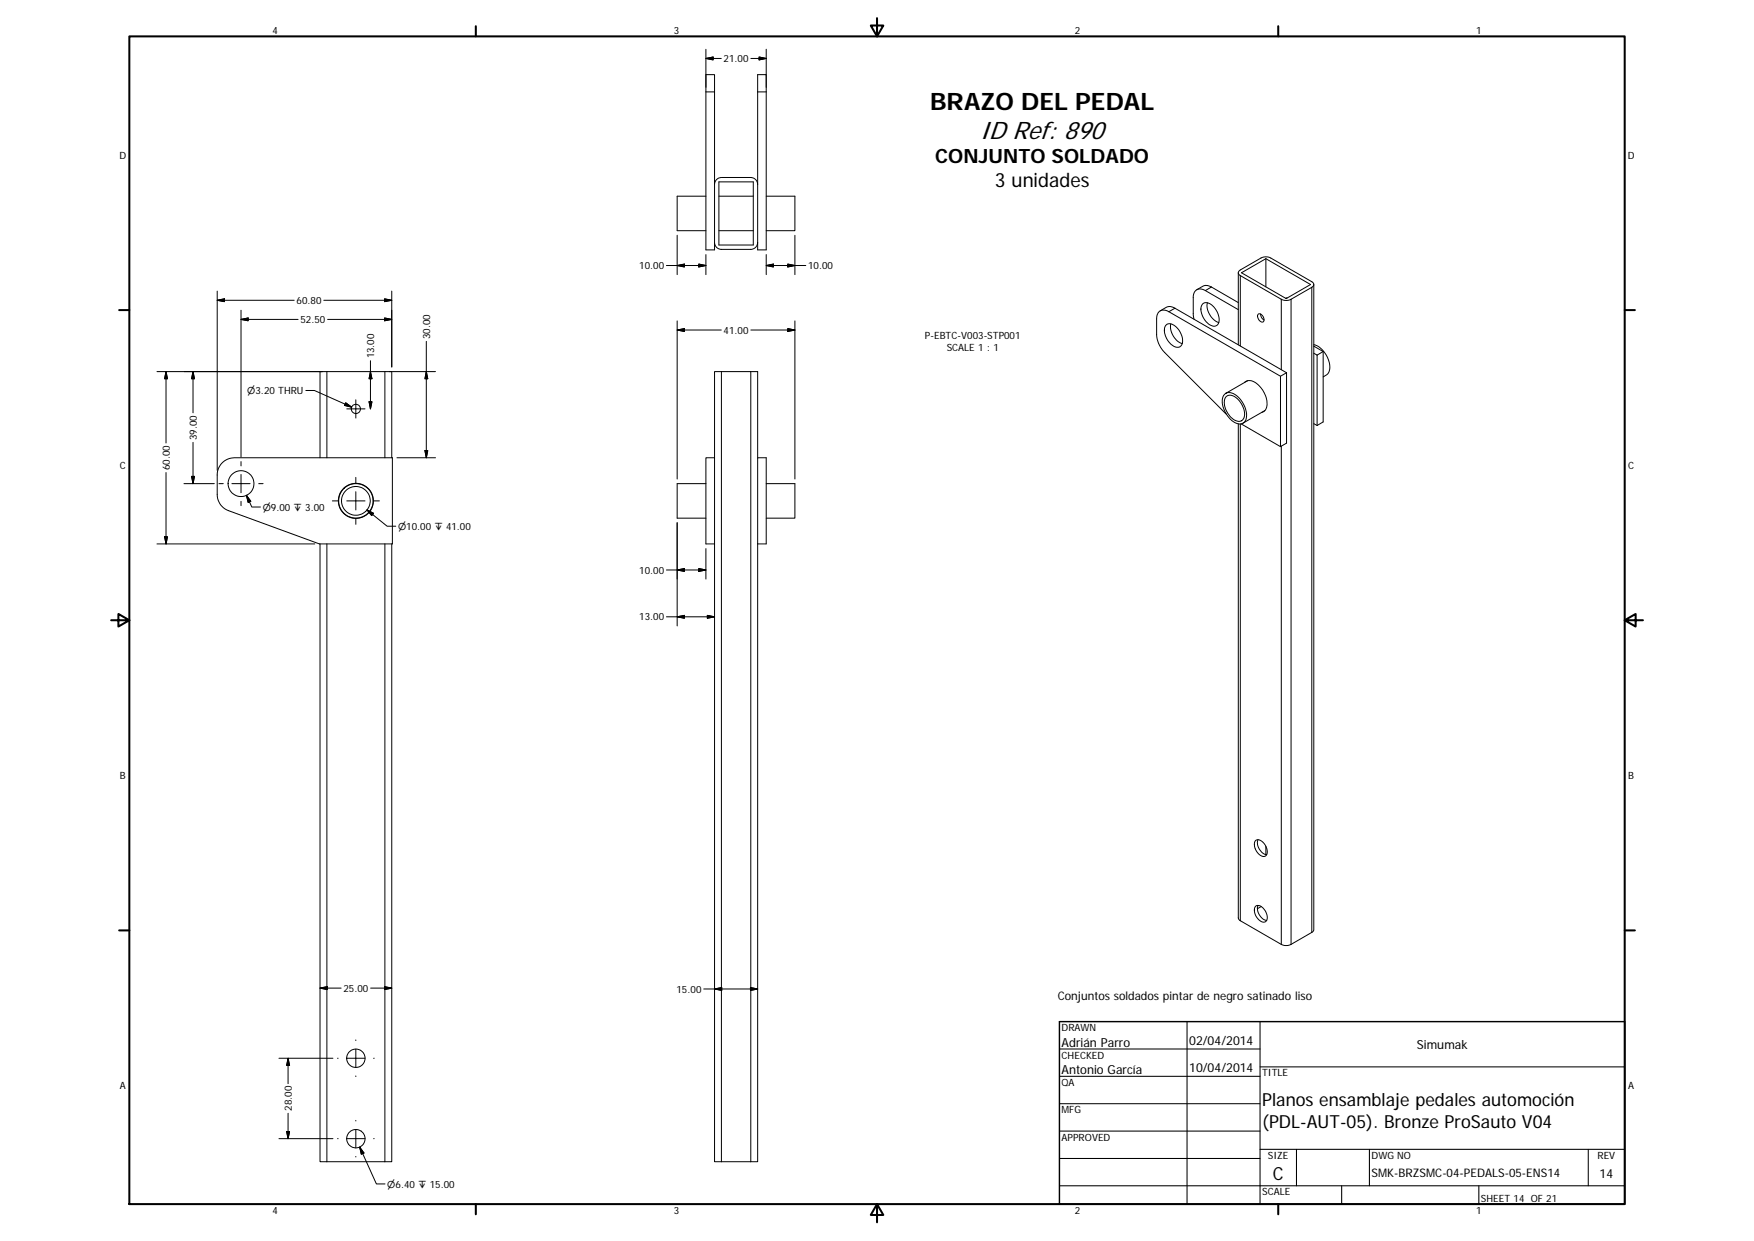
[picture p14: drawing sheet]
<svg xmlns="http://www.w3.org/2000/svg" width="594mm" height="420mm" viewBox="0 0 594 420" stroke-linecap="round" stroke-linejoin="round" font-family="sans-serif">
<defs><g id="words">
<text font-size="8.6" x="331.8" y="46.9">ID Ref: 890</text>
<text font-size="8.1" x="315" y="37.1">BRAZO DEL PEDAL</text>
<g font-size="6.7">
<text x="316.7" y="55.3">CONJUNTO SOLDADO</text>
<text x="336.9" y="63.3">3 unidades</text>
</g>
<g font-size="6.1">
<text x="427.5" y="374.4">Planos ensamblaje pedales automoción</text>
<text x="427.5" y="381.8">(PDL-AUT-05). Bronze ProSauto V04</text>
<text x="431.1" y="399.4">C</text>
</g>
<g font-size="4.2">
<text x="402.8" y="353.7">02/04/2014</text>
<text x="359.5" y="354.3">Adrián Parro</text>
<text x="479.9" y="355.1">Simumak</text>
<text x="359.5" y="363.6">Antonio García</text>
<text x="402.8" y="363">10/04/2014</text>
<text x="541.8" y="398.7">14</text>
</g>
<g font-size="4">
<text x="358.2" y="338.5">Conjuntos soldados pintar de negro satinado liso</text>
<text x="464.5" y="398.5">SMK-BRZSMC-04-PEDALS-05-ENS14</text>
</g>
<g font-size="3.4">
<text x="92.3" y="11.3">4</text>
<text x="228.2" y="11.3">3</text>
<text x="364.1" y="11.3">2</text>
<text x="499.9" y="11.3">1</text>
<text x="245.1" y="21">21.00</text>
<text x="40.4" y="53.7">D</text>
<text x="551.4" y="53.7">D</text>
<text x="216.5" y="91.1">10.00</text>
<text x="273.7" y="91.1">10.00</text>
<text x="100.4" y="102.9">60.80</text>
<text x="101.8" y="109.4">52.50</text>
<text x="245.1" y="113">41.00</text>
<text x="145.6" y="114.8" transform="rotate(-90 145.6 114.8)">30.00</text>
<text x="313.3" y="114.9">P-EBTC-V003-STP001</text>
<text x="320.6" y="119">SCALE 1 : 1</text>
<text x="126.7" y="121.4" transform="rotate(-90 126.7 121.4)">13.00</text>
<text x="66.6" y="149" transform="rotate(-90 66.6 149)">39.00</text>
<text x="40.6" y="158.7">C</text>
<text x="57.5" y="159.2" transform="rotate(-90 57.5 159.2)">60.00</text>
<text x="551.5" y="158.7">C</text>
<text x="216.5" y="194.2">10.00</text>
<text x="216.5" y="210">13.00</text>
<text x="40.6" y="263.7">B</text>
<text x="551.5" y="263.7">B</text>
<text x="116.3" y="335.7">25.00</text>
<text x="229.1" y="336.1">15.00</text>
<text x="359.5" y="349.1">DRAWN</text>
<text x="359.5" y="358.4">CHECKED</text>
<text x="427.5" y="364.4">TITLE</text>
<text x="40.6" y="368.7">A</text>
<text x="359.5" y="367.7">QA</text>
<text x="551.5" y="368.7">A</text>
<text x="98.8" y="376.1" transform="rotate(-90 98.8 376.1)">28.00</text>
<text x="359.5" y="376.9">MFG</text>
<text x="359.5" y="386.2">APPROVED</text>
<text x="429.4" y="392.4">SIZE</text>
<text x="464.5" y="392.4">DWG NO</text>
<text x="541.1" y="392.3">REV</text>
<text x="427.5" y="404.7">SCALE</text>
<text x="501.6" y="406.8">SHEET 14 OF 21</text>
<text x="92.3" y="411.1">4</text>
<text x="228.2" y="411.1">3</text>
<text x="364.1" y="411.1">2</text>
<text x="499.9" y="411.1">1</text>
</g>
<g font-size="3.2">
<text x="83.8" y="133.5">⌀3.20 THRU</text>
<text x="89" y="172.9">⌀9.00↧ 3.00</text>
<text x="134.8" y="179.4">⌀10.00↧ 41.00</text>
<text x="131.2" y="402.1">⌀6.40↧ 15.00</text>
</g>
</g></defs>
<g fill="none" stroke="#000" stroke-width=".34">
<path d="M239.1 19.8l2.4-.5v1zM239.1 19.8h5.2M239.1 16.7v12.9M254.3 19.8h5.2M257.1 19.3l2.4 .5-2.4 .5zM259.5 16.7v12.9M239.1 31.1v53.5h2.9v-53.5M239.1 31.1h2.9M242 31.1v-5.8h-2.9v5.8M256.6 31.1h2.9M259.5 31.1v-5.8h-2.9v5.8M259.5 31.1v53.5h-2.9v-53.5"/>
<path d="M229.4 79.7v13.3M239.1 66.4h-9.7v11.7h9.7M243.5 78.1h11.6M243.5 66.4h11.6M243.5 61.6h11.6v21.4h-11.6zM256.6 62.4a2.35 2.35 0 0 0-2.3-2.3h-10a2.35 2.35 0 0 0-2.3 2.3M259.5 66.4h9.7v11.7h-9.7M269.2 79.7v13.3M73.6 98.6v60.7M132.7 98.6v25.6M225.7 89.9h13.4M229.4 89.9l2.4-.5v1z"/>
<path d="M236.7 89.4l2.4 .5-2.4 .5zM239.1 86.2v6.8M256.6 82.1a2.31 2.31 0 0 1-2.3 2.3h-10a2.31 2.31 0 0 1-2.3-2.3M259.5 86.2v6.8M259.5 89.9l2.5-.5v1zM259.5 89.9h13.4M266.8 89.4l2.4 .5-2.4 .5zM408.3 98.4a2.51 2.51 0 0 0-3-.3 2.51 2.51 0 0 0-1.2 2.7v5.8l.3 1.5M408.3 98.4l11.1 6.4M410.3 97.2l-2 1.2M410.3 97.2a2.96 2.96 0 0 0-2.9-.3l-2.1 1.2M410.3 97.2l9.1 5.2"/>
<path d="M419.4 92.4v24.3M420.1 93.3a1.01 1.01 0 0 1-.7-.9 1.01 1.01 0 0 1 .7-1l7-4a3.6 3.6 0 0 1 3.3 0l13.9 8a1.01 1.01 0 0 1 .7 .9 1.01 1.01 0 0 1-.7 1M420.1 93.3v23.8M420.1 93.3l13.9 8M420.5 92.4l8.2-4.8 15.2 8.7-8.3 4.8zM428.7 87.6v9.5M444.3 97.3l-7 4M444.3 97.3v218.4M445 96.3v218.4l-.7 1M73.6 101.7l2.4-.5v.9zM73.6 101.7h26M81.6 108.1l2.4-.4v.9z"/>
<path d="M81.6 105v49.7M101 108.1h-19.4M109.7 101.7h23M111 108.1h21.7M130.3 101.2l2.4 .5-2.4 .4zM130.3 107.7l2.4 .4-2.4 .5zM144.4 115.6v39.4M229.4 108.6v53.6M229.4 111.7l2.4-.4v.9zM229.4 111.7h14.9M254.3 111.7h14.9M266.8 111.3l2.4 .4-2.4 .5z"/>
<path d="M269.2 108.6v53.6M394.9 110.1a2.63 2.63 0 0 1 3.8 .9 5.3 5.3 0 0 1 1.3 6.1 2.59 2.59 0 0 1-3.8-.9 5.4 5.4 0 0 1-1.3-6.1zM395.9 105.5a2.53 2.53 0 0 0-2.9-.3 2.53 2.53 0 0 0-1.3 2.7l.2 6.8 .5 1.5 1.4 2.4 21.6 21.7M395.9 105.5l37.8 21.9M396.6 109.7a6.2 6.2 0 0 0 3.8 6.6M397.9 104.4l-2 1.1M397.9 104.4a2.89 2.89 0 0 0-2.9-.4l-2 1.2M397.9 104.4l37.9 21.8M407.5 102.8a3.1 3.1 0 0 1 3.9 1.4 4.8 4.8 0 0 1 .8 5.9 3.1 3.1 0 0 1-3.9-1.5 4.8 4.8 0 0 1-.8-5.8zM408.9 102.5a6.3 6.3 0 0 0 3.9 6.7M426.2 106.3a1.76 1.76 0 0 1 1.6 2.7 1.86 1.86 0 0 1-1.6-2.7zM427 106.3a2.37 2.37 0 0 0 1.1 2.1"/>
<path d="M434 101.3a3.6 3.6 0 0 0 3.3 0M434 101.3v23.9M436 100.9l-.5 .1M437.3 101.3v218.4M445 116.7a8.1 8.1 0 0 1 5.1 9.2l-.6 .9-1.3 .8M445 119.6l1.1 .6M445 117.2l3.2 1.8M448.2 119l-2.1 1.2M448.2 119v23.9l-2.1 1.2M53.2 125.8h55.9M56.2 125.8v24.2M56.2 125.8l.5 2.4h-1z"/>
<path d="M65.4 125.8v14M65.4 125.8l.5 2.4h-1zM103.6 132.2h2.9l12.6 5.6M110.7 125.8h-2.3v29.2M110.7 125.8h19.7M110.7 125.8v29.2M117.1 136.4l2 1.4-2.4-.5zM117.4 138.4h6.2M120.5 135.4v6.1M125 136h1l-.5 2.4zM125.5 122.1v16.3M125.5 125.8l.5 2.4h-1z"/>
<path d="M130.4 125.8v29.2M130.4 125.8h2.3v29.2M131.9 125.8h15.6M144.4 125.8l.5 2.4h-1zM244.3 125.8h-2.3v29.2M244.3 125.8v267.5M244.3 125.8h10M254.3 125.8h2.3v29.2M254.3 125.8v267.5M414.8 133.5a3.2 3.2 0 0 1 4.3 .7 7.8 7.8 0 0 1 2.7 8.3 2.67 2.67 0 0 1-4.1 .2 8.3 8.3 0 0 1-3.4-8.6zM415.4 134.2a3.1 3.1 0 0 1 4.1 1.2 5.7 5.7 0 0 1 1.4 6.7 2.84 2.84 0 0 1-4-.8 6.1 6.1 0 0 1-1.7-6.8zM421.5 129.5a3.3 3.3 0 0 1 4.7 .8 7.8 7.8 0 0 1 2.5 8.3l-1.4 1"/>
<path d="M422.6 128.9l-7.4 4.3M428.4 139l-7.4 4.3M433.7 127.4v23.8M435.8 126.2v23.8l-2.1 1.2M435.8 126.2l-2.1 1.2M446.1 120.2v23.9M56.2 160v24.1M65.4 149.8v13.9M75.3 156.7a5.9 5.9 0 0 1 4.1-1.7h53.5v29.2l-24.7-.1-30.8-11.2a5.8 5.8 0 0 1-3.8-5.5v-6.6a5.6 5.6 0 0 1 1.7-4.1zM81.6 156.3v1.4M134.4 155h13.1M143.9 152.6h1l-.5 2.4z"/>
<path d="M242 155h-2.9v29.2l2.9-.1M242 155v29.1M256.6 155h2.9v29.1h-2.9zM419.4 143.5v167.3l.7 .9M420.1 143.6v168.1M420.4 143.5l13.3 7.7M434 151v168.7M445 143.4l1.1 .7M62.3 163.7h10.3M64.9 161.3h1l-.5 2.4zM74.2 163.7h1.4M78.5 163.7h6.2"/>
<path d="M81.6 160.6v6.2M81.6 169.7v1.5M83.5 167.7l1.4 2-.9 .4zM83.5 167.7l1.8 4h2.9M87.6 163.7h1.5M112.6 169.6h1.9M117.4 169.6h6.2M120.5 161.6v2M120.5 166.5v6.2M120.5 175.6v1.9M124.3 172.6l6.8 5.6h2.9M124.3 172.6l2.2 1.2-.6 .8z"/>
<path d="M126.5 169.6h2M229.4 177v34.9M239.1 163.7h-9.7v11.7h9.7M259.5 163.7h9.7v11.7h-9.7M53.2 184.1h53.4M55.7 181.7h1l-.5 2.4zM108.4 184.1v209.2h2.3M110.7 184.2v209.1M130.4 184.2v209.1M132.7 184.2v209.1h-2.3M225.7 193h13.4M229.4 193l2.4-.5v1z"/>
<path d="M236.7 192.5l2.4 .5-2.4 .5zM239.1 185.7v10.3M242 184.1v209.2h2.3M256.6 184.2v209.1h-2.3M225.7 208.8h16.3M229.4 208.8l2.4-.5v1zM239.6 208.3l2.4 .5-2.4 .5zM425.1 284.7a2.13 2.13 0 0 1 3.2 1.1 3 3 0 0 1 .3 4.1 3.5 3.5 0 0 1-3.7-3.3v-1.1zM426.1 284.3a4.2 4.2 0 0 0 2.9 5.1M428.7 286.6v2.7M420.1 311.7l13.9 8M425.3 306.8a2.49 2.49 0 0 1 3.3 1.6 2.55 2.55 0 0 1-.3 3.8 3.8 3.8 0 0 1-3-5.4z"/>
<path d="M426.1 306.5a4.2 4.2 0 0 0 2.9 5.1M427.2 306.9l-1.3 .8M434 319.7a3.8 3.8 0 0 0 3.3 0M444.3 315.7l-7 4M108.4 334.5l2.4-.4v.9zM108.4 334.5h7.1M125.5 334.5h7.2M130.3 334.1l2.4 .4-2.4 .5zM238.4 334.8h18.2M242 334.8l2.4-.5v1zM254.2 334.3l2.4 .5-2.4 .5zM94.5 358.3h18.3"/>
<path d="M97.6 358.3v8.6M97.6 358.3l.5 2.4h-1zM114.3 358.3h.2M117.4 358.3h6.2M120.5 352.1v.2M120.5 355.2v6.2M126.5 358.3h.2M97.6 376.9v8.6M120.5 364.3v.2M120.5 379.3v.2M94.5 385.5h18.3M97.1 383.1h1l-.5 2.4z"/>
<path d="M110.7 393.3h19.7M114.3 385.5h.2M117.4 385.5h6.2M120.5 382.4v6.2M120.5 391.5v.2M121.8 388.4l1.5 2-.9 .4zM121.8 388.4l5.7 12.4h2.9M126.5 385.5h.2M244.3 393.3h10"/>
<circle cx="120.5" cy="138.4" r="1.56"/>
<circle cx="81.6" cy="163.7" r="4.4"/>
<circle cx="120.5" cy="169.6" r="5.9"/>
<circle cx="120.5" cy="169.6" r="5.8"/>
<circle cx="120.5" cy="169.6" r="4.9"/>
<circle cx="120.5" cy="358.3" r="3.1"/>
<circle cx="120.5" cy="385.5" r="3.1"/>
</g>
<g fill="none" stroke="#000" stroke-width=".69">
<path d="M43.8 12.3h506.5v395.4h-506.5zM161.2 8.9v3.4M297 6.1v6.2l-2.1-3.7h4.3l-2.2 3.7M432.9 8.9v3.4M40.4 105h3.4M550.3 105h3.4M37.6 210h6.2l-3.7-2.1v4.2l3.7-2.1M550.3 210l3.7 2.1v-4.2l-3.7 2.1h6.2M40.4 315h3.4M550.3 315h3.4M161.2 407.7v3.4M297 407.7l2.2 3.7h-4.3l2.1-3.7v6.1"/>
<path d="M432.9 407.7v3.4"/>
</g>
<g fill="none" stroke="#000" stroke-width=".36">
<path d="M358.8 355.2h68M402.1 345.9v61.8M426.8 345.9v61.8M358.8 364.4h68M358.8 373.7h68M426.8 361.2h123.5M358.8 382.9h68M358.8 392.2h68M426.8 389.1h123.5M439.1 389.1v12.4M463.8 389.1v12.4M537.9 389.1v12.4"/>
<path d="M358.8 401.5h191.5M454.4 401.5v6.2M500.9 401.5v6.2"/>
</g>
<path d="M358.8 345.9h191.5v61.8h-191.5z" fill="none" stroke="#000" stroke-width=".48"/>
<g fill="#000" stroke="#000" stroke-width=".34">
<path d="M239.1 19.8l2.4-.5v1zM257.1 19.3l2.4 .5-2.4 .5zM229.4 89.9l2.4-.5v1zM236.7 89.4l2.4 .5-2.4 .5zM259.5 89.9l2.5-.5v1zM266.8 89.4l2.4 .5-2.4 .5zM73.6 101.7l2.4-.5v.9zM81.6 108.1l2.4-.4v.9zM130.3 101.2l2.4 .5-2.4 .4zM130.3 107.7l2.4 .4-2.4 .5zM229.4 111.7l2.4-.4v.9zM266.8 111.3l2.4 .4-2.4 .5z"/>
<path d="M56.2 125.8l.5 2.4h-1zM65.4 125.8l.5 2.4h-1zM117.1 136.4l2 1.4-2.4-.5zM125 136h1l-.5 2.4zM125.5 125.8l.5 2.4h-1zM144.4 125.8l.5 2.4h-1zM143.9 152.6h1l-.5 2.4zM64.9 161.3h1l-.5 2.4zM83.5 167.7l1.4 2-.9 .4zM124.3 172.6l2.2 1.2-.6 .8zM55.7 181.7h1l-.5 2.4zM229.4 193l2.4-.5v1z"/>
<path d="M236.7 192.5l2.4 .5-2.4 .5zM229.4 208.8l2.4-.5v1zM239.6 208.3l2.4 .5-2.4 .5zM108.4 334.5l2.4-.4v.9zM130.3 334.1l2.4 .4-2.4 .5zM242 334.8l2.4-.5v1zM254.2 334.3l2.4 .5-2.4 .5zM97.6 358.3l.5 2.4h-1zM97.1 383.1h1l-.5 2.4zM121.8 388.4l1.5 2-.9 .4z"/>
</g>
<use href="#words"/>
</svg>
